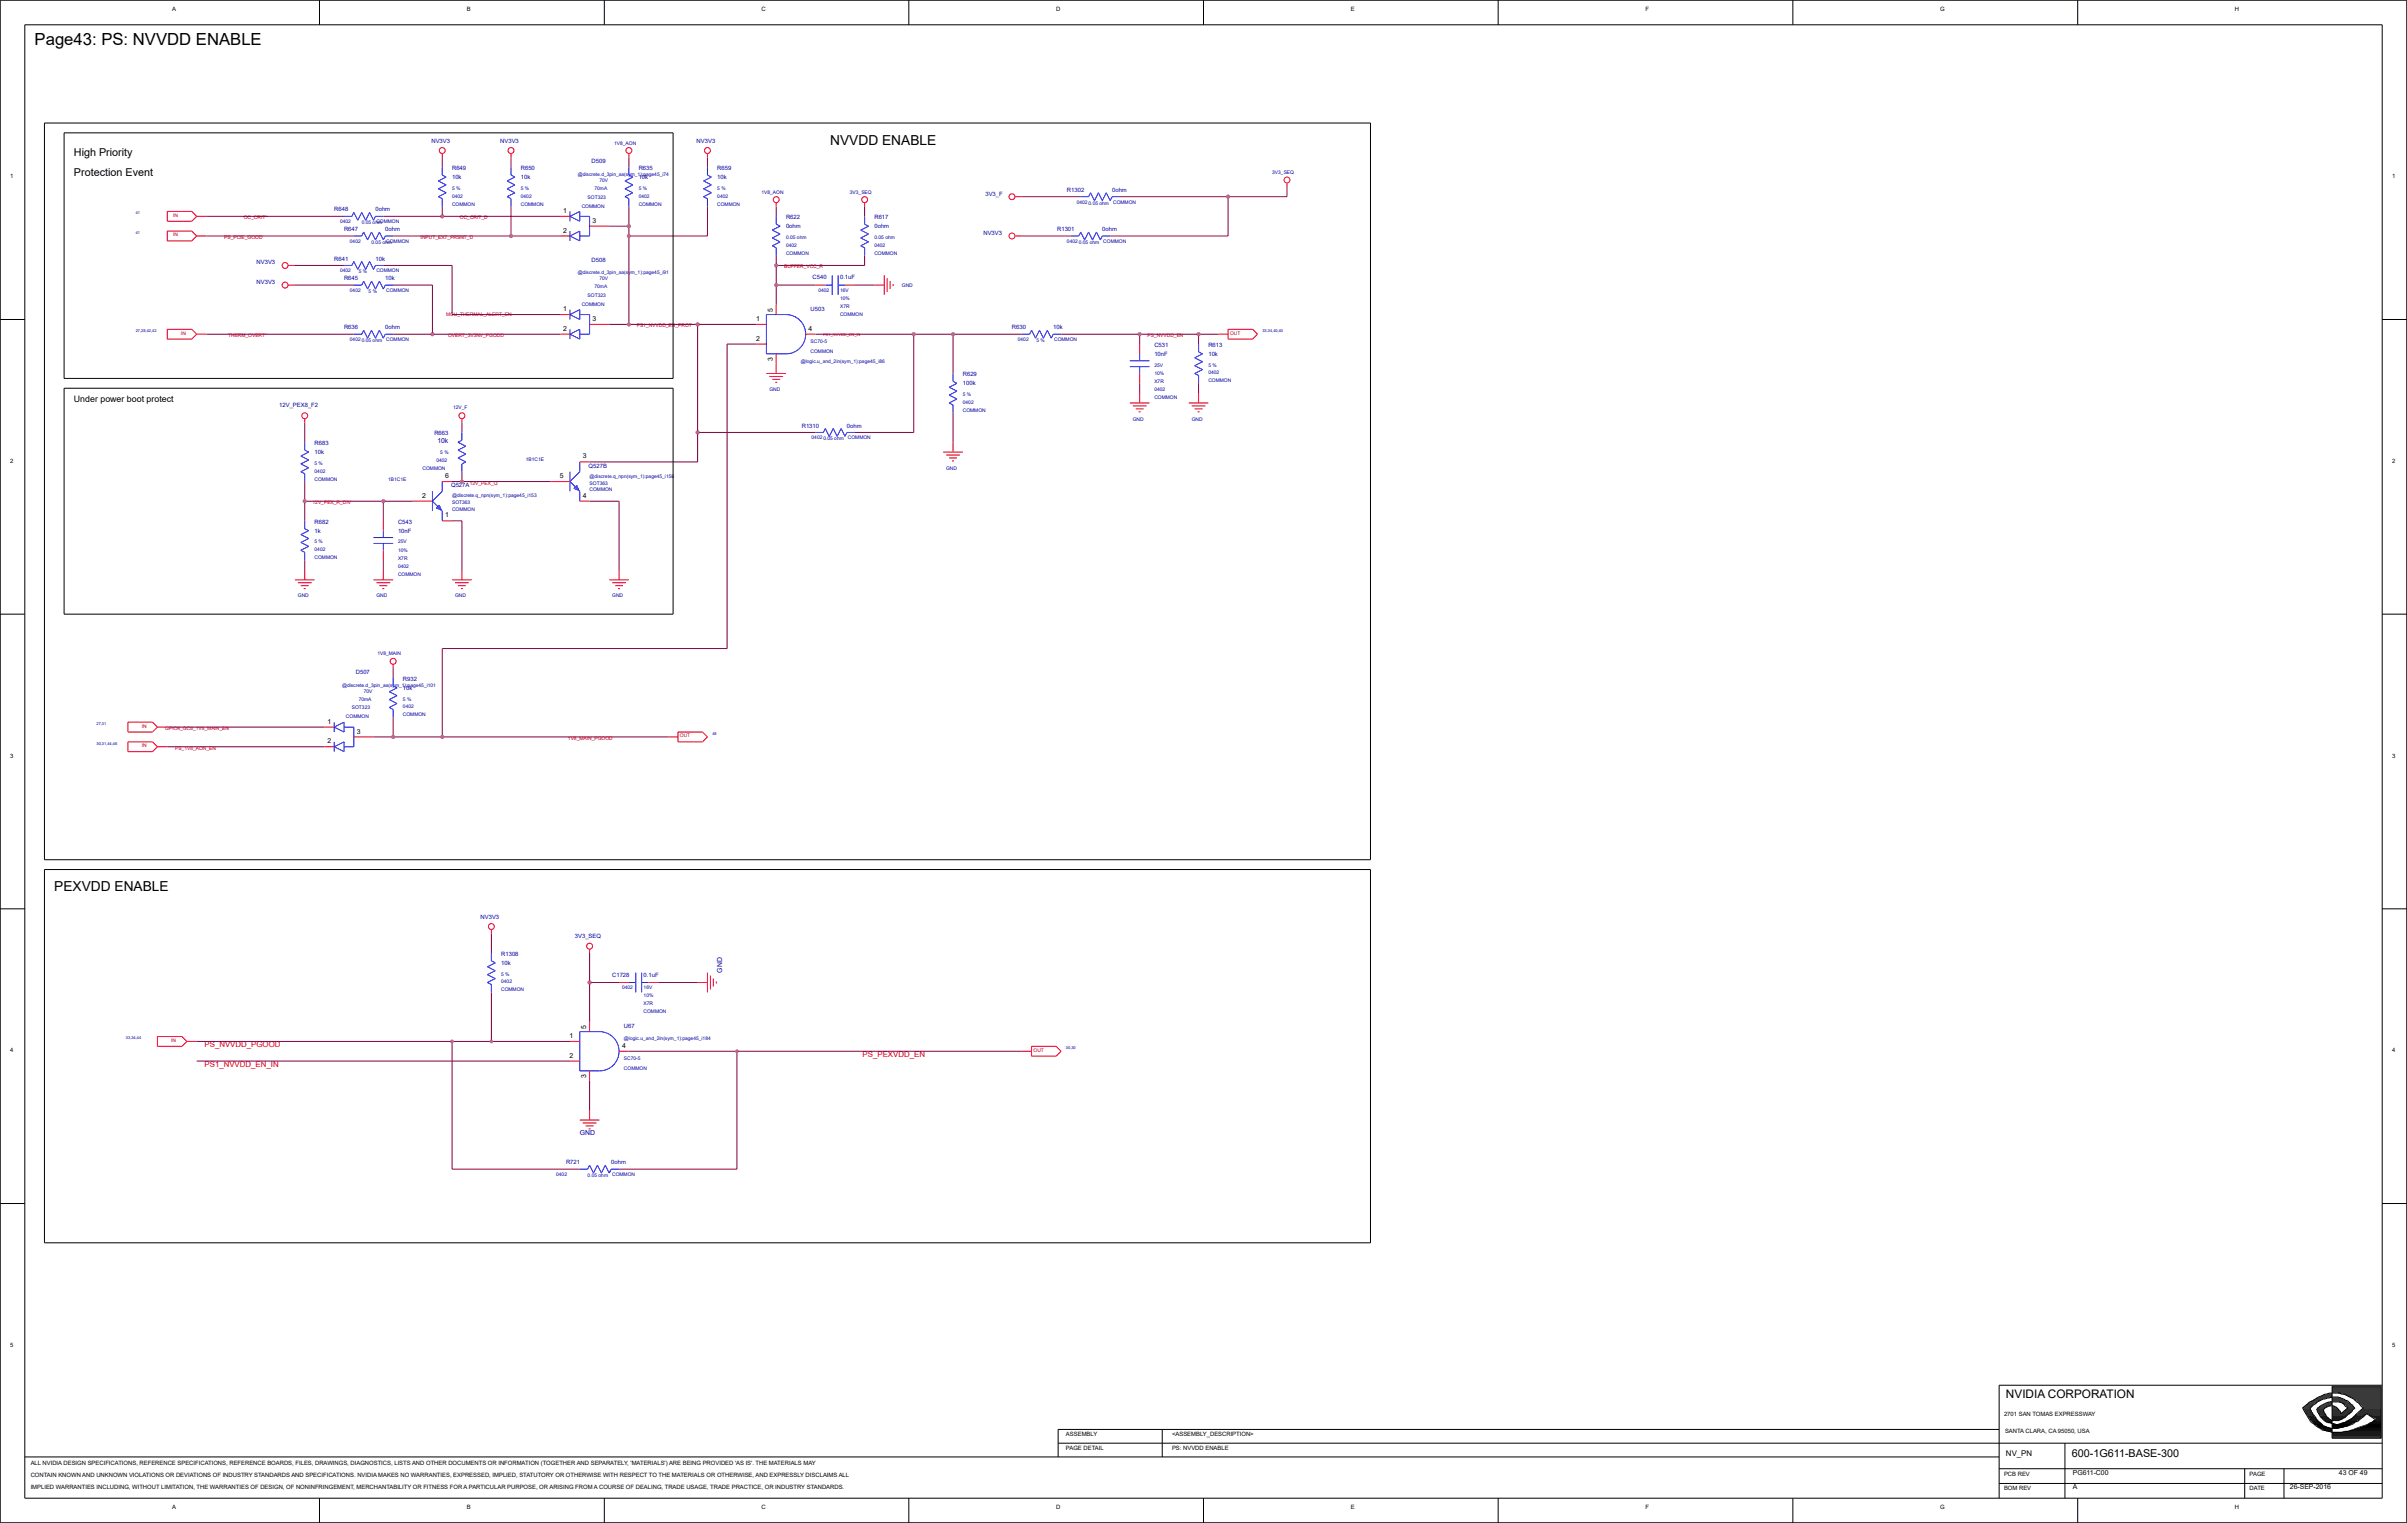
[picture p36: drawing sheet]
<svg xmlns="http://www.w3.org/2000/svg" width="271mm" height="172mm" viewBox="0 0 271 172" stroke-linecap="round" stroke-linejoin="round" font-family="sans-serif">
<defs><g id="words">
<text font-size="1.9" x="3.9" y="5.1">Page43: PS: NVVDD ENABLE</text>
<g font-size="1.6">
<text x="93.6" y="16.3">NVVDD ENABLE</text>
<text x="6.1" y="100.5">PEXVDD ENABLE</text>
</g>
<text font-size="1.3" x="226.1" y="157.6">NVIDIA CORPORATION</text>
<g font-size="1.2">
<text x="8.3" y="17.6">High Priority</text>
<text x="8.3" y="19.8">Protection Event</text>
<text x="233.6" y="164.2">600-1G611-BASE-300</text>
</g>
<text font-size="1" x="8.3" y="45.3">Under power boot protect</text>
<g font-size=".9" fill="#f00">
<text x="23.1" y="118.1">PS_NVVDD_PGOOD</text>
<text x="97.2" y="119.2">PS_PEXVDD_EN</text>
<text x="23.1" y="120.3">PS1_NVVDD_EN_IN</text>
</g>
<text font-size=".9" x="226.1" y="164.1">NV_PN</text>
<g font-size=".8">
<text x="63.5" y="24">1</text>
<text x="63.5" y="26.2">2</text>
<text x="66.8" y="25.1">3</text>
<text x="63.5" y="35.1">1</text>
<text x="87.1" y="35.1" transform="rotate(-90 87.1 35.1)">5</text>
<text x="63.5" y="37.3">2</text>
<text x="66.8" y="36.2">3</text>
<text x="85.2" y="36.2">1</text>
<text x="85.2" y="38.4">2</text>
<text x="87.1" y="40.7" transform="rotate(-90 87.1 40.7)">3</text>
<text x="91.2" y="37.3">4</text>
<text x="50.2" y="53.9">6</text>
<text x="63.1" y="53.9">5</text>
<text x="65.7" y="51.7">3</text>
<text x="47.6" y="56.1">2</text>
<text x="50.2" y="58.3">1</text>
<text x="65.7" y="56.1">4</text>
<text x="36.9" y="81.6">1</text>
<text x="36.9" y="83.8">2</text>
<text x="40.2" y="82.7">3</text>
<text x="64.2" y="117">1</text>
<text x="64.2" y="119.2">2</text>
<text x="66.1" y="116" transform="rotate(-90 66.1 116)">5</text>
<text x="70.1" y="118.1">4</text>
<text x="66.1" y="121.5" transform="rotate(-90 66.1 121.5)">3</text>
<text x="233.7" y="167.9">A</text>
<text x="233.7" y="166.2">PG611-C00</text>
<text x="258.1" y="167.9">26-SEP-2016</text>
<text x="263.7" y="166.2">43 OF 49</text>
</g>
<g font-size=".8" fill="#0000a0">
<text x="49.3" y="50">10k</text>
<text x="81.4" y="109.6" transform="rotate(-90 81.4 109.6)">GND</text>
<text x="65.4" y="127.9">GND</text>
</g>
<g font-size=".7">
<text x="19.4" y="1.2">A</text>
<text x="52.6" y="1.2">B</text>
<text x="85.8" y="1.2">C</text>
<text x="119.1" y="1.2">D</text>
<text x="152.3" y="1.2">E</text>
<text x="185.5" y="1.2">F</text>
<text x="218.7" y="1.2">G</text>
<text x="251.9" y="1.2">H</text>
<text x="1.1" y="20.1">1</text>
<text x="269.7" y="20.1">1</text>
<text x="1.1" y="52.2">2</text>
<text x="269.7" y="52.2">2</text>
<text x="1.1" y="85.4">3</text>
<text x="269.7" y="85.4">3</text>
<text x="1.1" y="118.6">4</text>
<text x="269.7" y="118.6">4</text>
<text x="1.1" y="151.8">5</text>
<text x="269.7" y="151.8">5</text>
<text x="120.2" y="161.9">ASSEMBLY</text>
<text x="132.1" y="161.9">&lt;ASSEMBLY_DESCRIPTION&gt;</text>
<text x="225.9" y="159.6">2701 SAN TOMAS EXPRESSWAY</text>
<text x="226" y="161.6">SANTA CLARA, CA 95050, USA</text>
<text x="3.5" y="165.1">ALL NVIDIA DESIGN SPECIFICATIONS, REFERENCE SPECIFICATIONS, REFERENCE BOARDS, FILES, DRAWINGS, DIAGNOSTICS, LISTS AND OTHER DOCUMENTS OR INFORMATION (TOGETHER AND SEPARATELY, 'MATERIALS') ARE BEING PROVIDED 'AS IS'. THE MATERIALS MAY</text>
<text x="3.5" y="167.9">IMPLIED WARRANTIES INCLUDING, WITHOUT LIMITATION, THE WARRANTIES OF DESIGN, OF NONINFRINGEMENT, MERCHANTABILITY OR FITNESS FOR A PARTICULAR PURPOSE, OR ARISING FROM A COURSE OF DEALING, TRADE USAGE, TRADE PRACTICE, OR INDUSTRY STANDARDS.</text>
<text x="3.5" y="166.5">CONTAIN KNOWN AND UNKNOWN VIOLATIONS OR DEVIATIONS OF INDUSTRY STANDARDS AND SPECIFICATIONS. NVIDIA MAKES NO WARRANTIES, EXPRESSED, IMPLIED, STATUTORY OR OTHERWISE WITH RESPECT TO THE MATERIALS OR OTHERWISE, AND EXPRESSLY DISCLAIMS ALL</text>
<text x="120.2" y="163.5">PAGE DETAIL</text>
<text x="132.1" y="163.5">PS: NVVDD ENABLE</text>
<text x="225.9" y="166.3">PCB REV</text>
<text x="253.6" y="166.3">PAGE</text>
<text x="19.4" y="170.1">A</text>
<text x="52.6" y="170.1">B</text>
<text x="85.8" y="170.1">C</text>
<text x="119.1" y="170.1">D</text>
<text x="152.3" y="170.1">E</text>
<text x="185.5" y="170.1">F</text>
<text x="218.7" y="170.1">G</text>
<text x="225.9" y="168">BOM REV</text>
<text x="251.9" y="170.1">H</text>
<text x="253.6" y="168">DATE</text>
</g>
<g font-size=".7" fill="#0000a0">
<text x="48.6" y="16.1">NV3V3</text>
<text x="56.4" y="16.1">NV3V3</text>
<text x="78.5" y="16.1">NV3V3</text>
<text x="37.7" y="23.8">R648</text>
<text x="42.3" y="23.8">0ohm</text>
<text x="51" y="19.2">R649</text>
<text x="51" y="20.2">10k</text>
<text x="58.7" y="19.2">R650</text>
<text x="58.7" y="20.2">10k</text>
<text x="66.7" y="18.4">D509</text>
<text x="72" y="19.2">R635</text>
<text x="72" y="20.2">10k</text>
<text x="80.9" y="19.2">R659</text>
<text x="80.9" y="20.2">10k</text>
<text x="111.1" y="22.1">3V3_F</text>
<text x="120.3" y="21.6">R1302</text>
<text x="125.4" y="21.6">0ohm</text>
<text x="28.9" y="29.8">NV3V3</text>
<text x="37.7" y="29.4">R641</text>
<text x="38.8" y="26">R647</text>
<text x="42.3" y="29.4">10k</text>
<text x="43.4" y="26">0ohm</text>
<text x="66.7" y="29.5">D508</text>
<text x="88.6" y="24.7">R622</text>
<text x="88.6" y="25.7">0ohm</text>
<text x="98.6" y="24.7">R617</text>
<text x="98.6" y="25.7">0ohm</text>
<text x="110.9" y="26.5">NV3V3</text>
<text x="119.2" y="26">R1301</text>
<text x="124.3" y="26">0ohm</text>
<text x="28.9" y="32">NV3V3</text>
<text x="38.8" y="31.6">R645</text>
<text x="43.4" y="31.6">10k</text>
<text x="91.4" y="35">U503</text>
<text x="91.6" y="31.5">C540</text>
<text x="94.7" y="31.5">0.1uF</text>
<text x="38.8" y="37.1">R636</text>
<text x="43.4" y="37.1">0ohm</text>
<text x="114.1" y="37.1">R630</text>
<text x="118.7" y="37.1">10k</text>
<text x="130.1" y="39.1">C531</text>
<text x="130.1" y="40.1">10nF</text>
<text x="136.2" y="39.1">R613</text>
<text x="136.2" y="40.1">10k</text>
<text x="31.5" y="45.9">12V_PEX8_F2</text>
<text x="108.5" y="42.4">R629</text>
<text x="108.5" y="43.4">100k</text>
<text x="35.5" y="50.2">R683</text>
<text x="35.5" y="51.2">10k</text>
<text x="49" y="49.1">R663</text>
<text x="66.4" y="52.7">Q527B</text>
<text x="90.4" y="48.2">R1310</text>
<text x="95.5" y="48.2">0ohm</text>
<text x="35.5" y="59">R682</text>
<text x="44.9" y="59">C543</text>
<text x="50.9" y="54.9">Q527A</text>
<text x="35.5" y="60">1k</text>
<text x="44.9" y="60">10nF</text>
<text x="40.1" y="76">D507</text>
<text x="45.4" y="76.8">R932</text>
<text x="45.4" y="77.8">10k</text>
<text x="54.2" y="103.6">NV3V3</text>
<text x="56.5" y="107.8">R1308</text>
<text x="64.8" y="105.8">3V3_SEQ</text>
<text x="56.5" y="108.8">10k</text>
<text x="69" y="110.1">C1728</text>
<text x="72.6" y="110.1">0.1uF</text>
<text x="70.3" y="115.9">U67</text>
<text x="63.8" y="131.2">R721</text>
<text x="68.9" y="131.2">0ohm</text>
</g>
<g font-size=".6" fill="#0000a0">
<text x="69.2" y="16.3">1V8_AON</text>
<text x="51" y="22.3">0402</text>
<text x="51" y="23.2">COMMON</text>
<text x="51" y="21.4">5 %</text>
<text x="58.7" y="21.4">5 %</text>
<text x="58.7" y="23.2">COMMON</text>
<text x="58.7" y="22.3">0402</text>
<text x="65.1" y="19.8">@discrete.d_3pin_aa(sym_1):page45_i74</text>
<text x="65.6" y="23.4">COMMON</text>
<text x="66.2" y="22.4">SOT323</text>
<text x="67" y="21.4">70mA</text>
<text x="67.6" y="20.5">70V</text>
<text x="72" y="22.3">0402</text>
<text x="72" y="23.2">COMMON</text>
<text x="72" y="21.4">5 %</text>
<text x="80.9" y="23.2">COMMON</text>
<text x="80.9" y="21.4">5 %</text>
<text x="80.9" y="22.3">0402</text>
<text x="85.8" y="21.8">1V8_AON</text>
<text x="95.8" y="21.8">3V3_SEQ</text>
<text x="121.4" y="22.9">0402</text>
<text x="122.7" y="23.1">0.05 ohm</text>
<text x="125.5" y="22.9">COMMON</text>
<text x="143.4" y="19.6">3V3_SEQ</text>
<text x="38.3" y="25.2">0402</text>
<text x="39.4" y="27.4">0402</text>
<text x="40.8" y="25.3">0.05 ohm</text>
<text x="41.9" y="27.5">0.05 ohm</text>
<text x="42.4" y="25.2">COMMON</text>
<text x="43.5" y="27.4">COMMON</text>
<text x="88.6" y="28.7">COMMON</text>
<text x="88.6" y="26.9">0.05 ohm</text>
<text x="88.6" y="27.8">0402</text>
<text x="98.6" y="26.9">0.05 ohm</text>
<text x="98.6" y="27.8">0402</text>
<text x="98.6" y="28.7">COMMON</text>
<text x="120.3" y="27.4">0402</text>
<text x="121.6" y="27.5">0.05 ohm</text>
<text x="124.4" y="27.4">COMMON</text>
<text x="38.3" y="30.7">0402</text>
<text x="39.4" y="32.9">0402</text>
<text x="40.4" y="30.8">5 %</text>
<text x="41.6" y="33">5 %</text>
<text x="42.4" y="30.7">COMMON</text>
<text x="43.5" y="32.9">COMMON</text>
<text x="65.1" y="30.9">@discrete.d_3pin_aa(sym_1):page45_i91</text>
<text x="65.6" y="34.5">COMMON</text>
<text x="66.2" y="33.5">SOT323</text>
<text x="67" y="32.5">70mA</text>
<text x="67.6" y="31.6">70V</text>
<text x="92.3" y="32.9">0402</text>
<text x="94.7" y="34.7">X7R</text>
<text x="94.7" y="35.6">COMMON</text>
<text x="94.7" y="32.9">16V</text>
<text x="94.7" y="33.8">10%</text>
<text x="101.7" y="32.4">GND</text>
<text x="39.4" y="38.5">0402</text>
<text x="40.8" y="38.6">0.05 ohm</text>
<text x="43.5" y="38.5">COMMON</text>
<text x="90.3" y="40.9">@logic.u_and_2in(sym_1):page45_i86</text>
<text x="91.4" y="39.8">COMMON</text>
<text x="91.4" y="38.7">SC70-5</text>
<text x="114.7" y="38.5">0402</text>
<text x="116.8" y="38.6">5 %</text>
<text x="118.8" y="38.5">COMMON</text>
<text x="130.1" y="41.3">25V</text>
<text x="136.2" y="41.3">5 %</text>
<text x="51.1" y="46.1">12V_F</text>
<text x="86.7" y="44.1">GND</text>
<text x="108.5" y="45.5">0402</text>
<text x="108.5" y="44.7">5 %</text>
<text x="108.5" y="46.4">COMMON</text>
<text x="127.7" y="47.4">GND</text>
<text x="130.1" y="43.2">X7R</text>
<text x="130.1" y="42.3">10%</text>
<text x="130.1" y="45">COMMON</text>
<text x="130.1" y="44.1">0402</text>
<text x="134.3" y="47.4">GND</text>
<text x="136.2" y="43.1">COMMON</text>
<text x="136.2" y="42.2">0402</text>
<text x="35.5" y="53.3">0402</text>
<text x="35.5" y="52.4">5 %</text>
<text x="47.6" y="53">COMMON</text>
<text x="49.2" y="52.1">0402</text>
<text x="49.6" y="51.2">5 %</text>
<text x="59.3" y="52">1B1C1E</text>
<text x="66.5" y="53.8">@discrete.q_npn(sym_1):page45_i158</text>
<text x="91.5" y="49.5">0402</text>
<text x="92.8" y="49.6">0.05 ohm</text>
<text x="95.6" y="49.5">COMMON</text>
<text x="106.7" y="53">GND</text>
<text x="35.5" y="54.2">COMMON</text>
<text x="43.8" y="54.2">1B1C1E</text>
<text x="51" y="57.6">COMMON</text>
<text x="51" y="56.1">@discrete.q_npn(sym_1):page45_i153</text>
<text x="51" y="56.8">SOT363</text>
<text x="66.5" y="54.6">SOT363</text>
<text x="66.5" y="55.4">COMMON</text>
<text x="35.5" y="62.1">0402</text>
<text x="35.5" y="63">COMMON</text>
<text x="35.5" y="61.3">5 %</text>
<text x="44.9" y="61.3">25V</text>
<text x="44.9" y="63.1">X7R</text>
<text x="44.9" y="62.3">10%</text>
<text x="44.9" y="64">0402</text>
<text x="44.9" y="64.9">COMMON</text>
<text x="33.6" y="67.4">GND</text>
<text x="42.4" y="67.4">GND</text>
<text x="51.3" y="67.4">GND</text>
<text x="69" y="67.4">GND</text>
<text x="38.6" y="77.4">@discrete.d_3pin_aa(sym_1):page45_i101</text>
<text x="42.5" y="73.9">1V8_MAIN</text>
<text x="39" y="81">COMMON</text>
<text x="39.7" y="80">SOT323</text>
<text x="40.4" y="79">70mA</text>
<text x="41" y="78.1">70V</text>
<text x="45.4" y="80.7">COMMON</text>
<text x="45.4" y="79.9">0402</text>
<text x="45.4" y="79">5 %</text>
<text x="56.5" y="111.8">COMMON</text>
<text x="56.5" y="110.9">0402</text>
<text x="56.5" y="110">5 %</text>
<text x="70.1" y="111.5">0402</text>
<text x="72.6" y="111.5">16V</text>
<text x="72.6" y="113.3">X7R</text>
<text x="72.6" y="112.4">10%</text>
<text x="70.3" y="117.3">@logic.u_and_2in(sym_1):page45_i184</text>
<text x="70.3" y="119.5">SC70-5</text>
<text x="72.6" y="114.2">COMMON</text>
<text x="70.3" y="120.6">COMMON</text>
<text x="62.7" y="132.6">0402</text>
<text x="66.2" y="132.7">0.05 ohm</text>
<text x="69" y="132.6">COMMON</text>
</g>
<g font-size=".6" fill="#f00">
<text x="19.5" y="26.7">IN</text>
<text x="19.5" y="24.4">IN</text>
<text x="25.3" y="26.9">PS_PCIE_GOOD</text>
<text x="27.5" y="24.7">OC_CRIT*</text>
<text x="47.4" y="26.9">INPUT_EXT_PRSNT_D</text>
<text x="51.8" y="24.7">OC_CRIT_D</text>
<text x="50.3" y="35.6">MCU_THERMAL_ALERT_EN</text>
<text x="88.4" y="30.3">BUFFER_VCC_R</text>
<text x="20.4" y="37.7">IN</text>
<text x="25.7" y="38">THERM_OVERT*</text>
<text x="50.5" y="38">OVERT_3V3NV_PGODD</text>
<text x="71.8" y="36.9">PS1_NVVDD_EN_PROT</text>
<text x="129.4" y="38">PS_NVVDD_EN</text>
<text x="138.7" y="37.7">OUT</text>
<text x="35.2" y="56.8">12V_PEX_R_DIV</text>
<text x="53" y="54.6">12V_PEX_Q</text>
<text x="16" y="82">IN</text>
<text x="18.6" y="82.3">GPIO4_GC6_1V8_MAIN_EN</text>
<text x="64" y="83.4">1V8_MAIN_PGOOD</text>
<text x="76.7" y="83.1">OUT</text>
<text x="16" y="84.2">IN</text>
<text x="19.7" y="84.5">PS_1V8_AON_EN</text>
<text x="19.3" y="117.5">IN</text>
<text x="116.5" y="118.6">OUT</text>
</g>
<g font-size=".4" fill="#0000a0">
<text x="15.3" y="26.4">41</text>
<text x="15.3" y="24.2">41</text>
<text x="15.3" y="37.5">27,28,42,42</text>
<text x="142.3" y="37.5">33,34,40,40</text>
<text x="10.9" y="84">30,31,44,46</text>
<text x="10.9" y="81.7">27,31</text>
<text x="80.3" y="82.9">46</text>
<text x="14.2" y="117.2">33,34,44</text>
<text x="120.2" y="118.3">30,30</text>
</g>
<text font-size=".4" fill="#f00" x="92.8" y="37.9">PS1_NVVDD_EN_IN</text>
</g></defs>
<g fill="none" stroke="#00f" stroke-width=".11">
<path d="M49.9 18.9v.8M57.6 18.9v.8M70.9 18.9v.8M79.8 18.9v.8M38.8 24.4h.9M38.8 29.9h.9M39.9 37.7h.9M39.9 26.6h.9M39.9 32.1h.9M42.3 24.4h.9M42.3 29.9h.9M43.4 37.7h.9"/>
<path d="M43.4 26.6h.9M43.4 32.1h.9M49.9 22.4v.9M57.6 22.4v.9M64.3 23.8v1.1M64.3 26v1.2M64.3 34.9v1.1M64.3 37.1v1.1M65.4 23.8v1.1M65.4 26v1.2M65.4 34.9v1.1M65.4 37.1v1.1"/>
<path d="M65.4 35.5h1.1v2.2h-1.1M65.4 24.4h1.1v2.2h-1.1M70.9 22.4v.9M79.8 22.4v.9M86.4 35.5h2.2a2.21 2.21 0 0 1 2.2 2.2 2.21 2.21 0 0 1-2.2 2.2h-2.2zM87.5 24.4v.9M87.5 27.9v.9M93 32.1h.8M93.8 31v2.2M94.5 32.1h.8M94.5 31v2.2M97.5 24.4v.9"/>
<path d="M97.5 27.9v.9M115.2 37.7h.9M118.7 37.7h.9M120.7 26.6h.9M121.8 22.2h.9M124.3 26.6h.9M125.4 22.2h.9M128.5 39.9v.8M135.1 38.8v.9M34.4 49.9v.8M34.4 53.4v.9M34.4 58.7v.9"/>
<path d="M43.2 59.8v.8M48.7 55.4v2.2M49.9 54.3v1.1M49.9 57.6v1.1M52.1 48.7v.9M52.1 52.3v.9M64.3 53.2v2.2M65.4 52.1v1.1M65.4 55.4v1.1M91.9 48.7h.9M95.5 48.7h.9M107.4 42.1v.9"/>
<path d="M107.4 45.6v.9M127.4 40.7h2.2M127.4 41.3h2.2M128.5 41.3v.8M135.1 42.3v.9M34.4 62.3v.8M42.1 60.6h2.2M42.1 61.3h2.2M43.2 61.3v.7M44.3 76.4v.9M44.3 80v.9M37.7 81.4v1.1"/>
<path d="M37.7 83.6v1.1M38.8 82h1.1v2.2h-1.1M38.8 81.4v1.1M38.8 83.6v1.1M55.4 107.4v.9M55.4 111v.9M65.4 116.3h2.2a2.21 2.21 0 0 1 2.2 2.2 2.21 2.21 0 0 1-2.2 2.2h-2.2zM70.9 110.8h.8M71.7 109.6v2.3M72.3 110.8h.8M72.3 109.6v2.3M65.4 131.8h.8"/>
<path d="M68.9 131.8h.9"/>
</g>
<g fill="#000" stroke="#00f" stroke-width=".11">
<path d="M49.9 19.7l.4 .3zM57.6 19.7l.4 .3zM70.9 19.7l.4 .3zM79.8 19.7l.4 .3zM39.9 29.5l-.2 .4zM39.9 23.9l-.2 .5zM39.9 29.5l.4 .9zM39.9 23.9l.4 .9zM40.8 29.5l-.5 .9zM40.8 29.5l.4 .9zM40.8 23.9l-.5 .9zM40.8 23.9l.4 .9z"/>
<path d="M41 37.2l-.2 .5zM41 31.7l-.2 .4zM41 26.2l-.2 .4zM41.7 29.5l-.5 .9zM41.7 23.9l-.5 .9zM41 37.2l.4 .9zM41 31.7l.4 .9zM41 26.2l.4 .8zM41.7 29.5l.4 .9zM41.7 23.9l.4 .9zM41.9 37.2l-.5 .9zM41.9 37.2l.4 .9z"/>
<path d="M41.9 31.7l-.5 .9zM41.9 31.7l.4 .9zM41.9 26.2l-.5 .8zM41.9 26.2l.4 .8zM42.3 29.9l-.2 .5zM42.3 24.4l-.2 .4zM42.8 37.2l-.5 .9zM42.8 31.7l-.5 .9zM42.8 26.2l-.5 .8zM42.8 37.2l.4 .9zM42.8 31.7l.4 .9zM42.8 26.2l.4 .8z"/>
<path d="M43.4 37.7l-.2 .4zM43.4 32.1l-.2 .5zM43.4 26.6l-.2 .4zM49.4 22.2l.5 .2zM49.4 21.3l.9 .4zM49.4 21.3l.9-.5zM49.4 20.4l.9-.4zM49.4 22.2l.9-.5zM49.4 20.4l.9 .4zM57.2 22.2l.4 .2zM57.2 21.3l.8 .4zM57.2 21.3l.8-.5z"/>
<path d="M57.2 20.4l.8-.4zM57.2 22.2l.8-.5zM57.2 20.4l.8 .4zM64.3 35.5l1.1-.6zM64.3 37.7l1.1-.6zM64.3 24.4l1.1-.6zM64.3 26.6l1.1-.6zM64.3 35.5l1.1 .5zM64.3 37.7l1.1 .5zM64.3 24.4l1.1 .5zM64.3 26.6l1.1 .6zM70.5 22.2l.4 .2z"/>
<path d="M70.5 21.3l.8 .4zM70.5 21.3l.8-.5zM70.5 20.4l.8-.4zM70.5 22.2l.8-.5zM70.5 20.4l.8 .4zM79.3 22.2l.5 .2zM79.3 21.3l.9 .4zM79.3 21.3l.9-.5zM79.3 20.4l.9-.4zM79.3 22.2l.9-.5zM79.3 20.4l.9 .4zM87.1 27.7l.4 .2z"/>
<path d="M87.1 26.8l.8 .5zM87.1 26.8l.8-.4zM87.1 25.9l.8-.4zM87.1 27.7l.8-.4zM87.1 25.9l.8 .5zM87.5 25.3l.4 .2zM97 27.7l.5 .2zM97 26.8l.9 .5zM97 26.8l.9-.4zM97 25.9l.9-.4zM97 27.7l.9-.4zM97 25.9l.9 .5z"/>
<path d="M97.5 25.3l.4 .2zM116.3 37.2l-.2 .5zM116.3 37.2l.4 .9zM117.2 37.2l-.5 .9zM117.2 37.2l.4 .9zM118.1 37.2l-.5 .9zM118.1 37.2l.4 .9zM118.7 37.7l-.2 .4zM121.8 26.2l-.2 .4zM121.8 26.2l.5 .8zM122.7 26.2l-.4 .8zM122.7 26.2l.5 .8z"/>
<path d="M122.9 21.7l-.2 .5zM123.6 26.2l-.4 .8zM122.9 21.7l.5 .9zM123.6 26.2l.4 .8zM123.8 21.7l-.4 .9zM123.8 21.7l.5 .9zM124.3 26.6l-.3 .4zM124.7 21.7l-.4 .9zM124.7 21.7l.5 .9zM125.4 22.2l-.2 .4zM135.1 39.7l.5 .2zM33.9 53.2l.5 .2z"/>
<path d="M33.9 52.3l.9 .4zM33.9 52.3l.9-.5zM33.9 51.4l.9-.4zM34.4 59.6l.4 .2zM33.9 53.2l.9-.5zM33.9 51.4l.9 .4zM34.4 50.7l.4 .3zM49.9 55.4l-1.2 1.1zM49.2 57.3l.3-.4zM49.5 56.9l.2 .6zM49.2 57.3l.5 .2zM48.7 56.5l1.2 1.1z"/>
<path d="M51.6 51.6l.9 .5zM51.6 50.7l.9-.4zM51.6 49.9l.5-.3zM52.1 52.3l.4-.2zM51.6 51.6l.9-.4zM51.6 50.7l.9 .5zM51.6 49.9l.9 .4zM65.4 53.2l-1.1 1.1zM64.7 55.1l.3-.4zM65 54.7l.2 .6zM64.7 55.1l.5 .2zM64.3 54.3l1.1 1.1z"/>
<path d="M93 48.3l-.2 .4zM93 48.3l.5 .9zM93.9 48.3l-.4 .9zM93.9 48.3l.5 .9zM94.8 48.3l-.4 .9zM94.8 48.3l.5 .9zM95.5 48.7l-.2 .5zM107 45.4l.4 .2zM107 44.5l.9 .5zM107 44.5l.9-.4zM107 43.7l.9-.5zM107 45.4l.9-.4z"/>
<path d="M107 43.7l.9 .4zM107.4 43l.5 .2zM134.7 42.1l.4 .2zM134.7 41.2l.9 .5zM134.7 41.2l.9-.4zM134.7 40.3l.9-.4zM134.7 42.1l.9-.4zM134.7 40.3l.9 .5zM33.9 62l.5 .3zM33.9 61.2l.9 .4zM33.9 61.2l.9-.5zM33.9 60.3l.9-.5z"/>
<path d="M33.9 62l.9-.4zM33.9 60.3l.9 .4zM43.9 79.8l.4 .2zM43.9 78.9l.9 .4zM43.9 78.9l.9-.5zM43.9 78l.9-.5zM43.9 79.8l.9-.5zM43.9 78l.9 .4zM44.3 77.3l.5 .2zM37.7 82l1.1-.6zM37.7 84.2l1.1-.6zM37.7 82l1.1 .5z"/>
<path d="M37.7 84.2l1.1 .5zM54.9 110.8l.5 .2zM54.9 109.9l.9 .4zM54.9 109.9l.9-.5zM54.9 109l.9-.5zM54.9 110.8l.9-.5zM54.9 109l.9 .4zM55.4 108.3l.4 .2zM66.5 131.4l-.3 .4zM66.5 131.4l.4 .8zM67.4 131.4l-.5 .8zM67.4 131.4l.4 .8z"/>
<path d="M68.2 131.4l-.4 .8zM68.2 131.4l.5 .8zM68.9 131.8l-.2 .4z"/>
</g>
<g fill="none" stroke="#f00" stroke-width=".11">
<path d="M49.9 17.3v.4M57.6 17.3v.4M70.9 17.3v.4M79.8 17.3v.4M21.6 37.1h-2.7v1.1h2.7M21.6 23.8h-2.7v1.1h2.7M21.6 26h-2.7v1.2h2.7M22.2 37.7h1.1M22.2 24.4h1.1M22.2 26.6h1.1M32.5 32.1h.7M32.5 29.9h.7"/>
<path d="M63.1 35.5h1.2M63.1 37.7h1.2M63.1 24.4h1.2M63.1 26.6h1.2M66.5 36.6h2.2M66.5 25.5h2.2M85.3 36.6h1.1M85.3 38.8h1.1M87.5 22.8v.5M87.5 34.4v1.1M87.5 39.9v2.2M90.8 37.7h1.1"/>
<path d="M91.9 32.1h1.1M95.3 32.1h1.1M97.5 22.8v.5M98.6 32.1h1.1M99.7 31v2.2M100 31.4v1.5M100.3 31.7v.9M100.7 32v.3M114.4 26.6h.8M114.4 22.2h.8M128.5 38.8v1.1M137.3 37.7h1.1"/>
<path d="M141.2 37.1h-2.8v1.1h2.8M145.1 20.6v.5M34.4 47.2v.4M43.2 58.7v1.1M46.5 56.5h2.2M49.9 54.3h1.1M49.9 58.7h1.1M52.1 47.2v.4M62 54.3h2.3M65.4 56.5h1.1M65.4 52.1h1.1M86.4 42.1h2.2"/>
<path d="M86.7 42.4h1.6M87.1 42.8h.8M87.4 43.1h.2M106.3 51h2.2M106.7 51.3h1.5M107 51.6h.9M107.3 52h.2M107.4 49.9v1.1M127.4 45.4h2.2M127.7 45.8h1.5M128 46.1h.9M128.4 46.4h.2"/>
<path d="M128.5 42.1v1.1M128.5 44.3v1.1M134 45.4h2.2M134.3 45.8h1.6M134.7 46.1h.9M135 46.4h.2M135.1 44.3v1.1M33.2 65.4h2.3M33.6 65.7h1.5M33.9 66h.9M34.2 66.4h.3M34.4 64.3v1.1"/>
<path d="M42.1 65.4h2.2M42.4 65.7h1.6M42.8 66h.9M43.1 66.4h.2M43.2 62v1.1M43.2 64.3v1.1M44.3 74.9v.4M51 65.4h2.2M51.3 65.7h1.5M51.6 66h.9M52 66.4h.2M52.1 64.3v1.1"/>
<path d="M68.7 65.4h2.2M69 65.7h1.6M69.3 66h.9M69.7 66.4h.2M69.8 64.3v1.1M17.2 83.6h-2.8v1.1h2.8M17.2 81.4h-2.8v1.1h2.8M17.7 82h1.2M17.7 84.2h1.2M36.6 82h1.1M36.6 84.2h1.1M39.9 83.1h2.2"/>
<path d="M75.3 83.1h1.1M79.2 82.5h-2.8v1.1h2.8M20.5 116.8h-2.8v1.2h2.8M21.1 117.4h1.1M55.4 104.8v.4M64.3 117.4h1.1M64.3 119.6h1.1M66.5 107v.4M66.5 115.2v1.1M69.8 118.5h1.1M69.8 110.8h1.1M73.1 110.8h1.1"/>
<path d="M78.6 110.8h1.2M79.8 109.6v2.3M80.1 110v1.5M80.4 110.3v.9M80.7 110.6v.3M115.2 118.5h1.1M119.1 118h-2.8v1.1h2.8M65.4 126.3h2.2M65.7 126.6h1.5M66 126.9h.9M66.4 127.3h.2M66.5 120.7v1.1"/>
<path d="M66.5 125.2v1.1"/>
<circle cx="49.9" cy="17" r=".33"/>
<circle cx="57.6" cy="17" r=".33"/>
<circle cx="70.9" cy="17" r=".33"/>
<circle cx="79.8" cy="17" r=".33"/>
<circle cx="32.1" cy="32.1" r=".33"/>
<circle cx="32.1" cy="29.9" r=".33"/>
<circle cx="87.5" cy="22.5" r=".33"/>
<circle cx="97.5" cy="22.5" r=".33"/>
<circle cx="114.1" cy="22.2" r=".33"/>
<circle cx="114.1" cy="26.6" r=".33"/>
<circle cx="145.1" cy="20.3" r=".33"/>
<circle cx="34.4" cy="46.9" r=".33"/>
<circle cx="52.1" cy="46.9" r=".33"/>
<circle cx="44.3" cy="74.5" r=".33"/>
<circle cx="55.4" cy="104.4" r=".33"/>
<circle cx="66.5" cy="106.7" r=".33"/>
</g>
<g fill="#000" stroke="#f00" stroke-width=".11">
<path d="M21.6 38.2l.6-.5zM21.6 27.2l.6-.6zM21.6 24.9l.6-.5zM21.6 37.1l.6 .6zM21.6 26l.6 .6zM21.6 23.8l.6 .6zM141.8 37.7l-.6 .5zM141.2 37.1l.6 .6zM17.2 84.7l.5-.5zM17.2 82.5l.5-.5zM17.2 83.6l.5 .6zM17.2 81.4l.5 .6z"/>
<path d="M79.2 83.6l.6-.5zM79.2 82.5l.6 .6zM21.1 117.4l-.6 .6zM20.5 116.8l.6 .6zM119.1 119.1l.5-.6zM119.1 118l.5 .5z"/>
</g>
<g fill="none" stroke="#800040" stroke-width=".11">
<path d="M49.9 17.7v1.2M57.6 17.7v1.2M70.9 17.7v1.2M79.8 17.7v1.2M23.3 24.4h15.5M23.3 37.7h16.6M23.3 26.6h16.6M33.2 29.9h5.6M33.2 32.1h6.7M43.2 29.9h7.8v5.6h12.1M43.2 24.4h19.9M44.3 37.7h18.8"/>
<path d="M44.3 26.6h18.8M44.3 32.1h4.4v5.6M49.9 23.3v1.1M57.6 23.3v3.3M68.7 36.6h16.6M68.7 25.5h2.2M70.9 23.3v13.3M78.6 36.6v15.5h-12.1M79.8 23.3v3.3h-8.9M85.3 38.8h-3.3v34.3h-32.1v10M87.5 23.3v1.1M87.5 28.8v5.6"/>
<path d="M87.5 32.1h4.4M91.9 37.7h23.3M96.4 32.1h2.2M97.5 28.8v1.1h-10M97.5 23.3v1.1M103 37.7v11h-6.6M107.4 37.7v4.4M115.2 26.6h5.5M115.2 22.2h6.6M119.6 37.7h17.7M128.5 37.7v1.1M135.1 37.7v1.1"/>
<path d="M138.4 22.2v4.4h-13.2M145.1 21.1v1.1h-18.8M34.4 56.5h12.1M34.4 47.6v2.3M34.4 54.3v4.4M43.2 56.5v2.2M51 54.3h11M51 58.7h1.1v5.6M52.1 47.6v1.1M52.1 53.2v1.1M66.5 56.5h3.3v7.8M78.6 48.7h13.3"/>
<path d="M107.4 46.5v3.4M128.5 43.2v1.1M135.1 43.2v1.1M34.4 63.1v1.2M43.2 63.1v1.2M44.3 75.3v1.1M18.9 82h17.7M18.9 84.2h17.7M42.1 83.1h33.2M44.3 80.9v2.2M22.2 119.6h42.1M22.2 117.4h42.1"/>
<path d="M51 117.4v14.4h14.4M55.4 105.2v2.2M55.4 111.9v5.5M66.5 107.4v7.8M66.5 110.8h3.3M70.9 118.5h44.3M74.2 110.8h4.4M83.1 118.5v13.3h-13.3M66.5 121.8v3.4"/>
</g>
<g fill="#f0f">
<circle cx="52.1" cy="54.3" r=".22"/>
<circle cx="43.2" cy="56.5" r=".22"/>
<circle cx="34.4" cy="56.5" r=".22"/>
<circle cx="44.3" cy="83.1" r=".22"/>
<circle cx="49.9" cy="83.1" r=".22"/>
<circle cx="66.5" cy="110.8" r=".22"/>
<circle cx="138.4" cy="22.2" r=".22"/>
<circle cx="87.5" cy="32.1" r=".22"/>
<circle cx="87.5" cy="29.9" r=".22"/>
<circle cx="57.6" cy="26.6" r=".22"/>
<circle cx="49.9" cy="24.4" r=".22"/>
<circle cx="48.7" cy="37.7" r=".22"/>
<circle cx="103" cy="37.7" r=".22"/>
<circle cx="107.4" cy="37.7" r=".22"/>
<circle cx="78.6" cy="48.7" r=".22"/>
<circle cx="70.9" cy="36.6" r=".22"/>
<circle cx="70.9" cy="26.6" r=".22"/>
<circle cx="70.9" cy="25.5" r=".22"/>
<circle cx="78.6" cy="36.6" r=".22"/>
<circle cx="128.5" cy="37.7" r=".22"/>
<circle cx="135.1" cy="37.7" r=".22"/>
<circle cx="51" cy="117.4" r=".22"/>
<circle cx="55.4" cy="117.4" r=".22"/>
<circle cx="83.1" cy="118.5" r=".22"/>
</g>
<g fill="none" stroke="#000" stroke-width=".11">
<path d="M0 0h271.3v171.7h-271.3zM2.8 2.8h265.7v166.1h-265.7zM5 13.9h149.5v83h-149.5zM7.2 15h68.7v27.7h-68.7zM36 0v2.8M68.1 0v2.8M102.5 0v2.8M135.7 0v2.8M168.9 0v2.8M202.1 0v2.8M234.2 0v2.8M0 36h2.8"/>
<path d="M268.5 36h2.8M7.2 43.8h68.7v25.4h-68.7zM0 69.2h2.8M268.5 69.2h2.8M5 98h149.5v42.1h-149.5zM0 102.5h2.8M268.5 102.5h2.8M0 135.7h2.8M268.5 135.7h2.8M259.6 158.7h.9v.2h-.8M259.7 158.8h.8M259.8 159h.8v.1h-.8"/>
<path d="M259.8 158.6h.8M259.9 158.5h.8M259.9 159.3h.8M259.9 159.4h.8M260 158.4h.8M260 159.5h.8M260.1 158.3h.8M260.1 159.7h.8M260.1 159.6h.8M260.2 158.1h.9M260.2 159.8h.8M260.4 159.9h.7"/>
<path d="M260.5 158h.7M260.6 157.9h.9M260.8 157.8h.9M261 157.7h1.1M261.1 158.9h.8M261.1 157.6h1.5M261.2 158.9v.2h.8M261.2 159h.7M261.3 159.3h.7M261.3 159.4h.8M261.5 158.6h.8M261.5 159.5h.6"/>
<path d="M261.5 157.5h2.1M261.6 159.7h.7M261.6 159.6h.6v.1M261.7 159.8h.8M261.7 158.5h1.4M261.7 157.4h1.2M261.8 159.9h.8M261.9 158.4h1M261.9 157.3h1M262.1 158.3h.8M262.1 158.7h-.9v.1h.8M262.1 157.2h.8"/>
<path d="M262.3 158.1h.6M262.6 158h2.1M262.6 157h5.8M262.9 159.1h.9M262.9 158.9h.8v.1M262.9 158.6h.4M262.9 159.7h1.5M262.9 158.8h.7M262.9 158.7h.6M262.9 159.6h1.7M262.9 159.8h1.4M262.9 159.9h1.2"/>
<path d="M262.9 159h.9M262.9 159.5h1.8M262.9 156.8h5.5M262.9 156.4h5.5M262.9 156.9h5.5M262.9 156.6h5.5M262.9 156.5h5.5M262.9 156.7h5.5M262.9 157.9h1.7M262.9 157.7h1.3M262.9 157.6h1M262.9 157.8h1.4"/>
<path d="M262.9 159.3h1v.1M262.9 159.4h2M262.9 156.3h5.5v5.8h-5.5zM263.9 157.2h4.5M264 158.1h.9M264 159.3h1M264.1 158.3h.9M264.2 159.1h.9M264.3 158.4h.9v.1h-.8M264.3 159h.9M264.4 158.9h.8M264.4 157.3h4"/>
<path d="M264.6 158.6h.7M264.7 158.7h.7v.1h-.8M264.7 157.4h3.7M264.9 157.5h3.5M265 159.9h1.1M265.1 157.6h3.3M265.2 159.8h1M265.3 159.7h1.1M265.3 157.7h3.1M265.4 159.6h1.2M265.4 157.8h3M265.6 159.5h1.1"/>
<path d="M265.7 157.9h2.7M265.8 158h2.6M265.8 159.4h2.6M265.9 158.1h2.5M265.9 159.3h2.5M266 159.1h2.4M266 158.3h2.4M266.1 158.4h2.3M266.1 159h2.3M266.2 158.9h2.2M266.2 158.5h2.2M266.3 158.6h2.1"/>
<path d="M266.3 158.8h2.1M266.4 158.7h2M267 159.5h1.4M267.1 159.6h1.3M267.3 159.7h1.1M267.5 159.8h.9M267.8 159.9h.6M268.5 156.2h-43.1v12.7M2.8 164.2h222.6M36 168.9v2.8M68.1 168.9v2.8M102.5 168.9v2.8"/>
<path d="M119.3 162.7h149.2M131 161.1v3.1M135.7 168.9v2.8M168.9 168.9v2.8M202.1 168.9v2.8M225.4 161.1h-106.1v3.1M225.4 167.2h43.1M225.4 165.6h43.1M232.8 162.7v6.2M234.2 168.9v2.8M253 165.6v3.3M257.5 165.6v3.3"/>
<path d="M260.4 160h.8M260.5 160.1h.8M260.6 160.3h.7M260.7 160.4h.9M260.8 160.5h.9M260.9 160.6h.9M261.1 160.7h.8M261.2 160.8h1M261.3 160.9h1.3M261.6 161h2M261.8 161.1h1.1M261.9 160h.9"/>
<path d="M261.9 161.2h1M262 160.1h1.7M262.2 160.3h.7M262.3 160.4h.6M262.3 161.4h.6M262.9 160.5h.2M262.9 160h1M262.9 160.9h1.2M262.9 160.7h1.9M262.9 160.6h2.1M262.9 161.6h5.5M262.9 162h5.5"/>
<path d="M262.9 161.9h5.5M262.9 161.8h5.5M262.9 161.7h5.5M262.9 160.8h1.7M262.9 161.5h5.5M263.8 160.5h1.4M264.1 160.4h1.3M264.2 161.4h4.2M264.4 160.3h1.4M264.7 160.1h1.1M264.9 160h1.1M264.9 161.2h3.5"/>
<path d="M265.3 161.1h3.1M265.7 161h2.7M266 160.9h2.4M266.3 160.8h2.1M266.7 160.7h1.7M266.9 160.6h1.5M267.1 160.5h1.3M267.2 160.4h1.2M267.4 160.3h1M267.5 160.1h.9M267.8 160h.6"/>
</g>
<g fill="#000" stroke="#000" stroke-width=".11">
<path d="M259.6 158.7l.2 .4zM259.8 159.1l.2 .4zM260 159.5l.1 .2zM259.6 158.7l.5-.4zM260.1 159.7l.3 .3zM260.1 158.3l.3-.3zM260.5 158.7l.1-.1zM260.6 158.6l.2-.2zM260.5 158.9l.1 .1zM260.4 158l.3-.1zM260.8 158.4l.2-.1zM260.6 159.1l.2 .4z"/>
<path d="M260.8 159.5l.1 .1zM260.7 157.9l.3-.2zM261.2 158l-.2 .3zM260.9 159.6l.2 .3zM261.2 159.1l.1 .2zM261.1 158.9l.1-.1zM261 157.7l.2-.1zM261.2 158l.5-.2zM261.3 159.3l.3 .4zM261.3 157.5l-.1 .1zM261.6 159.7l.3 .3zM261.3 158.7l.3-.2z"/>
<path d="M261.3 157.5l.4-.1zM261.7 157.8l.2-.1zM261.6 158.5l.2-.1zM261.7 157.4l.2-.1zM262.1 158.7l-.2 .2zM261.8 158.4l.2-.1zM261.9 158.9l.1 .4zM262 159.3l.1 .1zM261.9 157.3l.2-.1zM262.1 158.7l.5-.2zM262.1 157.7l.2-.1zM262 158.3l.2-.2z"/>
<path d="M262.1 159.4l.1 .2zM262.2 159.7l.3 .1zM262.2 158.1l.4-.1zM262.3 157.2l.3-.2zM262.5 159.8l.1 .1zM262.6 157.6l.3-.1zM263.1 158.5l.1 .1zM263.3 158.6l.2 .1zM263.5 158.7l.1 .1zM263.6 158.8l.1 .1zM263.8 157l.1 .2zM263.6 157.5l.3 .1z"/>
<path d="M263.8 159l.1 .3zM263.8 158l.2 .1zM263.9 160l.2-.1zM263.9 157.6l.2 .1zM264 158.1l.2 .2zM264.2 158.3l.1 .2zM264.2 157.2l.2 .1zM264.1 159.9l.1-.1zM264.4 159.7l-.1 .1zM264.3 157.8l.4 .1zM264.2 157.7l.1 .1zM264.4 157.3l.3 .1z"/>
<path d="M264.3 158.5l.4 .2zM263.9 159.4l.8-.7zM264.4 159.7l.3-.2zM264.7 157.9l.1 .1zM264.8 158l.1 .1zM264.9 158.1l.1 .2zM264.7 160.1l.4-.2zM265.1 157.6l.2 .1zM264.7 159.5l.4-.4zM265.2 158.9l-.1 .2zM265 158.3l.1 .1zM264.7 157.4l.4 .2z"/>
<path d="M265.2 158.9l.1-.1zM265.2 158.5l.1 .1zM265.3 157.7l.3 .2zM265.4 159.6l-.3 .3zM265.3 158.6l.1 .1zM265.6 157.9l.1 .1zM265.7 158l.2 .1zM265.4 159.6l.4-.3zM265.9 158.1l.3 .5zM266.2 158.6l.2 .1zM266.8 159.4l-.4 .3zM265.8 159.3l.6-.6z"/>
<path d="M266.8 159.4l.2 .1zM267 159.5l.8 .5zM260.4 160l.1 .3zM260.5 160.3l.1 .1zM260.6 160.4l.2 .1zM260.8 160.5l.2 .2zM261 160.7l.3 .2zM261.1 159.9l.1 .2zM261.2 160.1l.4 .3zM261.3 160.9l.3 .1zM261.6 161l.1 .1zM261.7 161.1l.2 .1z"/>
<path d="M261.9 160l.1 .1zM261.6 160.4l.3 .3zM261.9 160.7l.2 .1zM262 160.1l.3 .3zM262.1 161.2l.2 .2zM262.2 160.8l.1 .1zM262.6 160.4l.3 .1zM262.6 161.4l.3 .1zM262.6 159.9l.1 .1zM262.6 160.9l.2 .1zM262.7 160l.2 .1zM263.1 160.5l.2 .1z"/>
<path d="M263.6 161l.3-.1zM263.8 160l-.1 .1zM263.6 160.6l.2-.1zM263.9 160.5l.2-.1zM264.1 160.9l.2-.1zM264 161.5l.2-.1zM264.4 160.3l-.1 .1zM264.6 160.8l.2-.1zM264.4 160.3l.3-.2zM264.8 160.7l.3-.1zM264.7 161.4l.6-.3zM265.6 160.3l-.3 .2z"/>
<path d="M265.1 160.6l.2-.1zM265.8 160.3l.2-.3zM265.3 161.1l.6-.2zM266 160l.4-.3zM265.9 160.9l.3-.1zM266.2 160.8l.4-.1zM266.6 160.7l.3-.1zM266.9 160.6l.3-.2zM267.3 160.4l.4-.3zM267.7 160.1l.1-.1z"/>
</g>
<use href="#words"/>
</svg>
